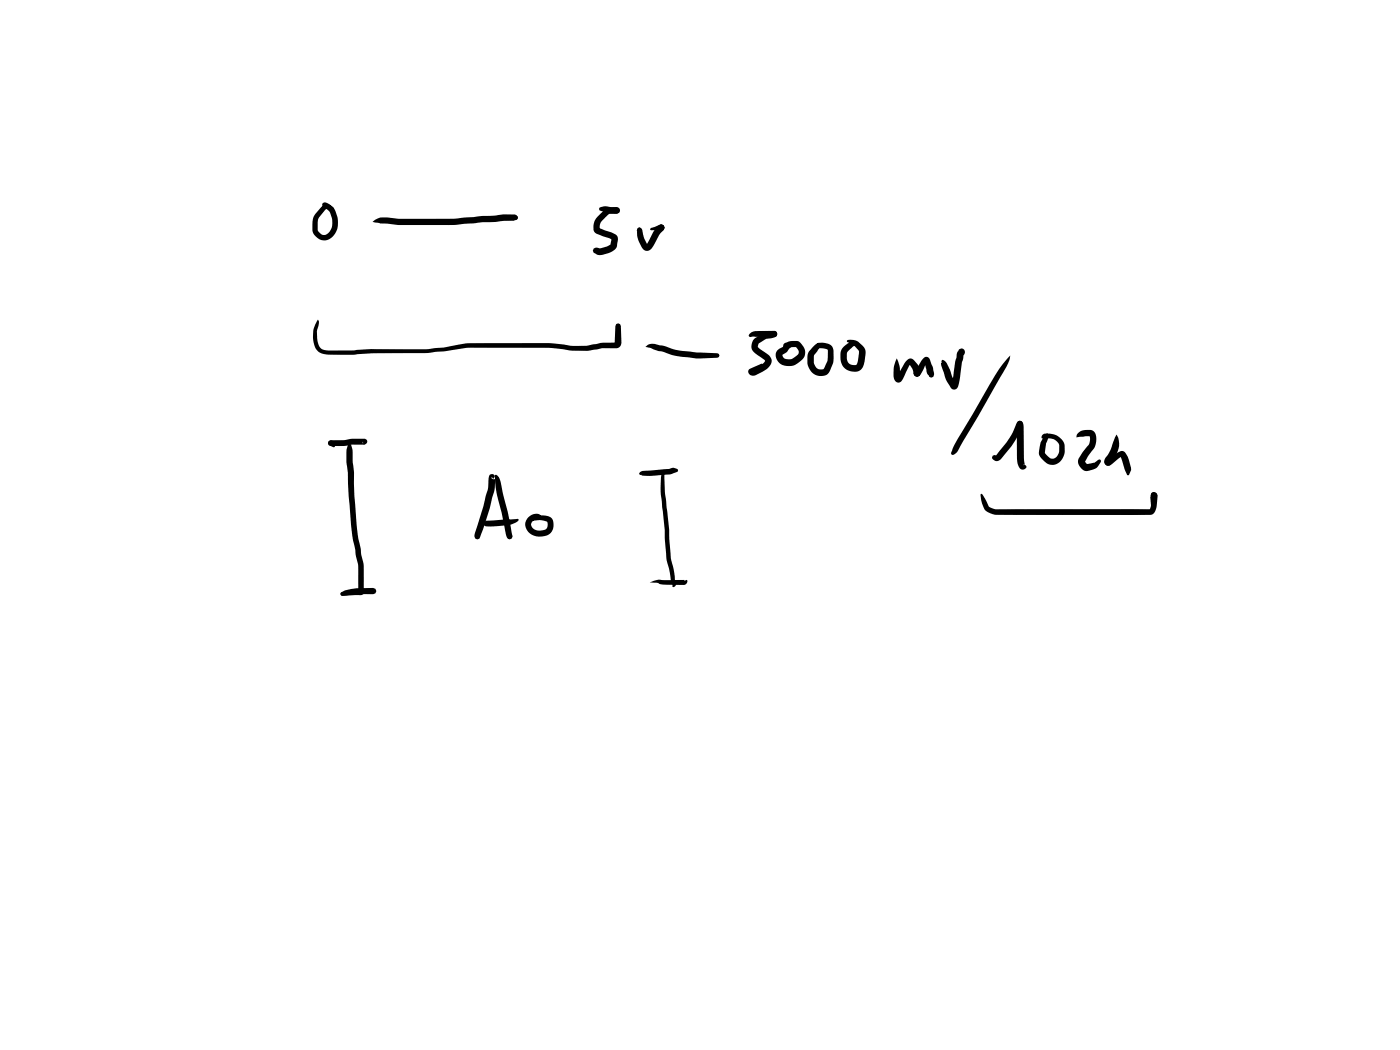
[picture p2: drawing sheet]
<svg xmlns="http://www.w3.org/2000/svg" width="285mm" height="214mm" viewBox="0 0 285 214" stroke-linecap="round" stroke-linejoin="round" font-family="sans-serif">
<g fill="#000">
<path d="M65.7 41.3l.4-.1a3.1 3.1 0 0 1 2.2 1.8 4.8 4.8 0 0 1 0 4.4 2.44 2.44 0 0 1-2.8 1.5 2.44 2.44 0 0 1-1.9-2.5v-1.4a2.68 2.68 0 0 1 .8-1.7l.9-1a1.49 1.49 0 0 1 2-.4l.6 .3 .1 .4-.1 .2-.2 .1-.9-.4-.4 .1-1.6 1.9-.1 .9v1.5a1.36 1.36 0 0 0 1.4 1 1.36 1.36 0 0 0 1.2-1.1 3.2 3.2 0 0 0 .3-2.4l-.5-1.3-1.4-1.1-.1-.3zM75.8 45.2a3.7 3.7 0 0 1 3.8-.8l1.6 .2 11.2-.1 5.8-.5 2.8-.1a11 11 0 0 1 4-.2l.4 .6-.1 .4-.6 .1 .1 .1-6.5 .3-5.8 .6h-11.5l-3.5-.3zM104.7 44l.2-.1 .4 .1 .1 .4-.2 .3a.33 .33 0 0 1-.5-.1 .33 .33 0 0 1 0-.4h-.2zM122.1 42.3a3 3 0 0 1 2.2-.1h.8a.94 .94 0 0 1 1.1 .6 1.17 1.17 0 0 1-1.5 .7l-.9-.1-.7-.2a1.3 1.3 0 0 1-1.1-.6zM121.7 44.1l1.7-1.6 1-.3a2.05 2.05 0 0 1 1.6 .2l.2 .4-.2 .5a2.42 2.42 0 0 1-1.7 .2l-.5 .2-1.4 1.4-.2 .6-.1 .9-.1-.2 2.5 .9a1.43 1.43 0 0 1 1.3 1.7l-.2 1.3a2.44 2.44 0 0 1-1.6 1.2l-1.2 .3a1.76 1.76 0 0 1-1.5-.1l-.4-.2-.2-.5 .2-.4 .4-.2 1.2 .1 1-.3 .8-.5v.2l.2-1.3 .2 .2-2.4-.9a1.56 1.56 0 0 1-1.5-2.1l.3-.9zM129.9 46.4l.3-.1 .3 .1 .1 .4-.1 .3-.6 .1-.2-.1-.1-.2zM129.9 46.4h.5l.3 .3 .5 1.9 .7 1.3-.3-.1 .6-.9a7.5 7.5 0 0 1 1.9-3l.5-.2 .5 .2 .2 .5-.2 .4a5.9 5.9 0 0 0-1.8 2.7l-.3 .7a1.23 1.23 0 0 1-1.2 .9 1.23 1.23 0 0 1-1.2-.8l-.8-2-.1-1.3 .2 .1-.2-.3zM132.5 46.4l2.1-.7 .5 .2 .2 .5-.1 .4-.5 .2-2.1-.1-.3-.3zM64.7 65.1l.2 .3v.6a5.3 5.3 0 0 0-.3 3 2.05 2.05 0 0 0 1.7 2.3l5.6 .1 3.7-.3h10.9l1.9-.2a30.1 30.1 0 0 0 6.4-1h16.8l4.5 .5a18.1 18.1 0 0 0 6.6-.6h2.7h-.2l.1-3.4 .2-.4 .4-.2 .3 .2 .2 .4 .1 3.4-.2 .7-.7 .4h-3.1a16.5 16.5 0 0 1-6.5 .4l-4.4-.5h-10.6a36.5 36.5 0 0 0-10.3 .7l-3.7 .4h-10.7l-3.6 .2a16.2 16.2 0 0 1-4.6 .1 5.3 5.3 0 0 1-3.1-.5 4.4 4.4 0 0 1-1.2-4.3l.4-1.3zM131.4 70.6l.5-.4 .8-.2 2.6 .4a20 20 0 0 0 7.1 1.4l3.6 .1 .4 .2 .1 .3-.1 .3-.4 .1-3.6 .2-3.2-.3a15 15 0 0 1-4.6-1.2zM152.6 68a2.47 2.47 0 0 1 2.2-.6h2.9l.4 .2 .1 .4-.1 .4-.5 .2-4.3-.1-.5 .1-.4-.3zM153.6 68.9l.4-.2a4.6 4.6 0 0 1 3.1-1.2l.5-.1 .5 .2a.91 .91 0 0 1-.1 .9 .91 .91 0 0 1-.9 .4l-1.1 .1-1.5 .9-.2 .5v.2l.2 .3 1.9 1.3a1.65 1.65 0 0 1-.2 2.8l-2.3 1.4a.93 .93 0 0 1-1.2-.1 .93 .93 0 0 1-.2-1.1l2.5-1.1h.3l-.1 .4-2 1.4a.49 .49 0 0 0 .2-.8l1.9-1 .5-.6-.1-.2-1.2-.8a2.1 2.1 0 0 1-1.5-2.1l.2-.9z"/>
<path d="M159.6 70l1.2-.5 1.5-.1a2.13 2.13 0 0 1 1.5 1.5 2.23 2.23 0 0 1-1.2 2.9 2.77 2.77 0 0 1-4.7-1.3 1.9 1.9 0 0 1 1.7-2l1.6-.6 .2 .1-.1 .2a5 5 0 0 1-1.9 2l-.1 .2a1.22 1.22 0 0 0 1.7 .7l.5-.2 1-.8 .1-.7-.6-.8 .3 .1-2.2 .2 .2-.4-.2 .5a.6 .6 0 0 1-.6-.3 .6 .6 0 0 1 .1-.7zM165.8 70.4l1-.6a2.63 2.63 0 0 1-1 2.5l-.1 1.6a1.46 1.46 0 0 0 2 1.3l.1-.2a3.8 3.8 0 0 0 .7-2.2v-1.6l-.8-.3-1.2 .1-.4-.2a.78 .78 0 0 1 .9-1l1.4 .1 .9 .5 .4 .8v1.7a5 5 0 0 1-1.4 3.4 2.77 2.77 0 0 1-3.9-2.6 2.91 2.91 0 0 1 1-2.9zM172.5 69.3l.4-.1a2.68 2.68 0 0 1 1.8 .4l1.1 1 .4 .6v1l-.2 1.4a2.48 2.48 0 0 1-.9 1.8 2.81 2.81 0 0 1-3-.3 2.81 2.81 0 0 1-1-2.8 2.7 2.7 0 0 1 2.9-2.6l.7 .1 .2 .2-1.2 .6-1 .9-.3 .4v.9a1.37 1.37 0 0 0 .6 1.3 1.37 1.37 0 0 0 1.4 .1l.3-.8 .2-1.9-1.1-1.3-1.3-.6zM182.6 73a10.1 10.1 0 0 1 .7 3.7v.1a.53 .53 0 0 0-.7 0l1.7-3.1a1.06 1.06 0 0 1 .9-.7 1.06 1.06 0 0 1 1.1 .5l.7 1 .4 1.1v.4l-.2 .5-.5 .2a1.23 1.23 0 0 1-.8-1.2l-.8-1.4h.4l-.4 .4-.6 1.2a3.3 3.3 0 0 1-1.3 2.2 1.24 1.24 0 0 1-1.3-1.7 6 6 0 0 1 .7-3.2zM188 73a.78 .78 0 0 1 .9-.3 .78 .78 0 0 1 .5 .7l.5 1.4 .3 1.1-.2 .8-.4 .2-.4-.2-.4-.7-.5-2.4h.5l-.7 1.5a2.51 2.51 0 0 1-1.2 1.6l-.7-.2-.2-.5 .2-.4 .3-.3-.2 .2zM191.8 73.3l.5 .1a7.3 7.3 0 0 1 1.5 3.1l1 1.7a.61 .61 0 0 0-1.1 0l1.1-6.3 .5-.8 .4-.2a.83 .83 0 0 1 .7 .7 .83 .83 0 0 1-.3 .8l.1-.1-.7 4.4a3.4 3.4 0 0 1-.9 2.6 1 1 0 0 1-1.3-.8 8.4 8.4 0 0 1-1.4-3.2l-.3-1.3 .2-.2-.1-.2zM205.7 72.4l-.2 1-.6 1.2-9.4 16.4a2.44 2.44 0 0 1-1.5 1.6l-.3-.1-.1-.2 .8-1.9 7.1-12a24.7 24.7 0 0 1 4.2-6zM66.9 89.8l.5-.2h2.5l1.6-.2 1.6-.1a1.84 1.84 0 0 1 1.5 .2 .58 .58 0 0 1 .1 .7 .58 .58 0 0 1-.7 .3l-.1-.5v.2l.3 .3h-2.5l-1.8 .3h-2.5l-.5-.2-.1-.4zM66.9 89.8l.5-.2 .4 .2 .4 1-.1 .2-.2 .1-1-.5-.1-.4zM71.1 90.2a2.21 2.21 0 0 1 .7 2v1.8l.3 2.2 .1 4.8 .4 5.8 .9 6.1a11.8 11.8 0 0 1 .6 5.1v1.9l-.1-.1a.85 .85 0 0 1 .1 1.1 .85 .85 0 0 1-1 .3l-3.4 .1-.3-.1-.1-.3 .1-.2 .3-.2 3.6 .1 .1-.1-.1 .1-.3-.5-.1-1.2a16.9 16.9 0 0 0-.3-5.2l-.8-3.9-.3-2.9-.5-5.8-.2-4.8a14.2 14.2 0 0 1-.1-5.2zM99.7 96.6a.52 .52 0 0 1 .7-.1 .52 .52 0 0 1 .2 .7l-.2 .3-.3-.3a.43 .43 0 0 0 .3 .4 .43 .43 0 0 0 .5-.2l-.1 .3a12.2 12.2 0 0 1-.8 4.4l-1.6 5.6-.8 2-.4 .1-.4-.1-.2-.5v-.4l2.1-7a11.1 11.1 0 0 0 .8-4.2zM100.8 96.7a.89 .89 0 0 1 1 .9l1.6 6.5 1 5.1-.2 .4-.4 .2-.4-.1-.3-.5-.9-4.7a28.8 28.8 0 0 1-1.5-7.5z"/>
<path d="M130.3 96.2l.5-.3 5.4-.4 .9-.3 .9 .3 .1 .3-.1 .2-1.5 .6-3.8 .3-1.9-.1h-.2l.1-.2h-.4zM130.3 96.2h.1l.3 .2-.1-.1 .2 .4-.5-.1zM134.8 96.3l.4-.2 .5 .3-.5 .2 .2 3.6 .8 7.7 .4 5.7 .6 2.4 .4 3.2a.35 .35 0 0 1-.5 .4 .35 .35 0 0 1-.2-.6l-.3-.9-.3-2-.6-2.4-.4-5.7-.5-5.7a17.7 17.7 0 0 1-.2-5.5zM207.2 85.9l.4-.2 .5 .1 .1 .5-.1 .3-.4 .2 .3-.1a12.1 12.1 0 0 1-2.2 4.4l-1.9 2.3a1.06 1.06 0 0 1-1 .5 1.06 1.06 0 0 1-.9-.8l.1-.3 .4-.2 .5 .2-.2-.1 2.3-2.9a14.1 14.1 0 0 0 1.9-3.7zM207.2 85.8l.4-.1 .4 .1 .3 .5 .2 7 .2 1.3-.4 .1 .6 .1a.7 .7 0 0 1-.4 .8 .7 .7 0 0 1-.8-.2l-.5-1.1a26.5 26.5 0 0 1-.2-5.8l.1-2 .2 .2-.2-.4zM213 88.4h.4a.4 .4 0 0 1-.1 .4 .4 .4 0 0 1-.4 .1l-.1-.2zM213 88.4l.2-.1 .2 .1v.4l-.3 .1-.1-.1zM212.3 88.5l.2-.1a2.7 2.7 0 0 1 2.2 .1l.9 .4 .9 .9 .2 .7 .1 1.1a2.59 2.59 0 0 1-3.5 2.8l-.6-.4a2.2 2.2 0 0 1-1.2-2.1 4.9 4.9 0 0 1 1.3-3.4l.4-.2 .2 .1 .1 .3-.6 1.7-.2 1.9 1.2 1a1.46 1.46 0 0 0 1.8-1.6v-1.1l-.3-.5a2.17 2.17 0 0 0-1.7-.8l-1-.1-.1-.1-.3 .2a.45 .45 0 0 1 0-.8zM219.5 88.2a2.97 2.97 0 0 1 3.2-.3 3.3 3.3 0 0 1-.4 3.9l-1.4 2.2 .4 .5h-.1l1.5-.3 1.1-.7 .3 .1a1.18 1.18 0 0 1-.5 1.3 3.1 3.1 0 0 1-2.4 1 1.99 1.99 0 0 1-1.6-1.4 1.99 1.99 0 0 1 .5-2l1.5-1.9a2.41 2.41 0 0 0 .2-1.8l-2.7 .3 .1-.6zM225.1 93.6l.2-.2h.6l-.4 .1 2.2-1.4a1 1 0 0 1 1.6 .4 7.9 7.9 0 0 1 1 3l-.4 1.2h-.4l-1.4-3.9 .4 .1-1.9 1.5a.86 .86 0 0 1-1.1 .4 .86 .86 0 0 1-.6-1zM227.3 88.5a5.1 5.1 0 0 1-1 5.6l-.1-.4a.78 .78 0 0 1-.8 1.1 .78 .78 0 0 1-.5-1.3 10.7 10.7 0 0 0 2-4.2zM97.8 106.3l1.2-.3 4.4-.3 2-.1 .2 .3a3.4 3.4 0 0 1-1.9 1l-3.2 .3a2.43 2.43 0 0 1-2.7-.9z"/>
<path d="M107.6 105.3a1.86 1.86 0 0 1 2.6-.3v.3l-.4 .5-.1-.1v-.4v.2a1.53 1.53 0 0 0-1.6 1.4 1.96 1.96 0 0 0 3.3 .4v-1l-.3-.2-1.2-.2-2.3 .1-.1-.1 .2-.3 2-.6a2.47 2.47 0 0 1 2.8 .7 2.44 2.44 0 0 1-.2 2.6 2.44 2.44 0 0 1-2.4 1 2.46 2.46 0 0 1-2.5-1.1 2.46 2.46 0 0 1 0-2.7zM132.3 118.6l1.9-.6 5.1 .1 .1 .1 .3-.1a.62 .62 0 0 1 .2 .6 .62 .62 0 0 1-.6 .4l-4.1-.1-1.4-.3zM199.7 100.6l.3 .1 1.3 2.4 1.4 .6h31.5h-.1l.2-.8-.1-2 .2 .4-.2-.5 .2-.4 .5-.2 .5 .2 .3 .5-.4 2.9a1.22 1.22 0 0 1-1.3 1h-28.2a9.9 9.9 0 0 1-3.7-.1 2.51 2.51 0 0 1-2.1-2.2zM234.5 100.4l.4-.2 .5 .2 .2 .4-.2 .5-.4 .2 .4-.3a.63 .63 0 0 1-.9 .2l-.2-.4zM69.4 120.7a3.8 3.8 0 0 1 2.1-.8l4.5-.2 .4 .2 .2 .4-.2 .5-.4 .2a21.5 21.5 0 0 0-6.2 .3l-.4-.1z"/>
<circle cx="104.9" cy="44.3" r=".5"/>
<circle cx="157.6" cy="68" r=".63"/>
<circle cx="186.7" cy="76" r=".7"/>
</g>
</svg>
